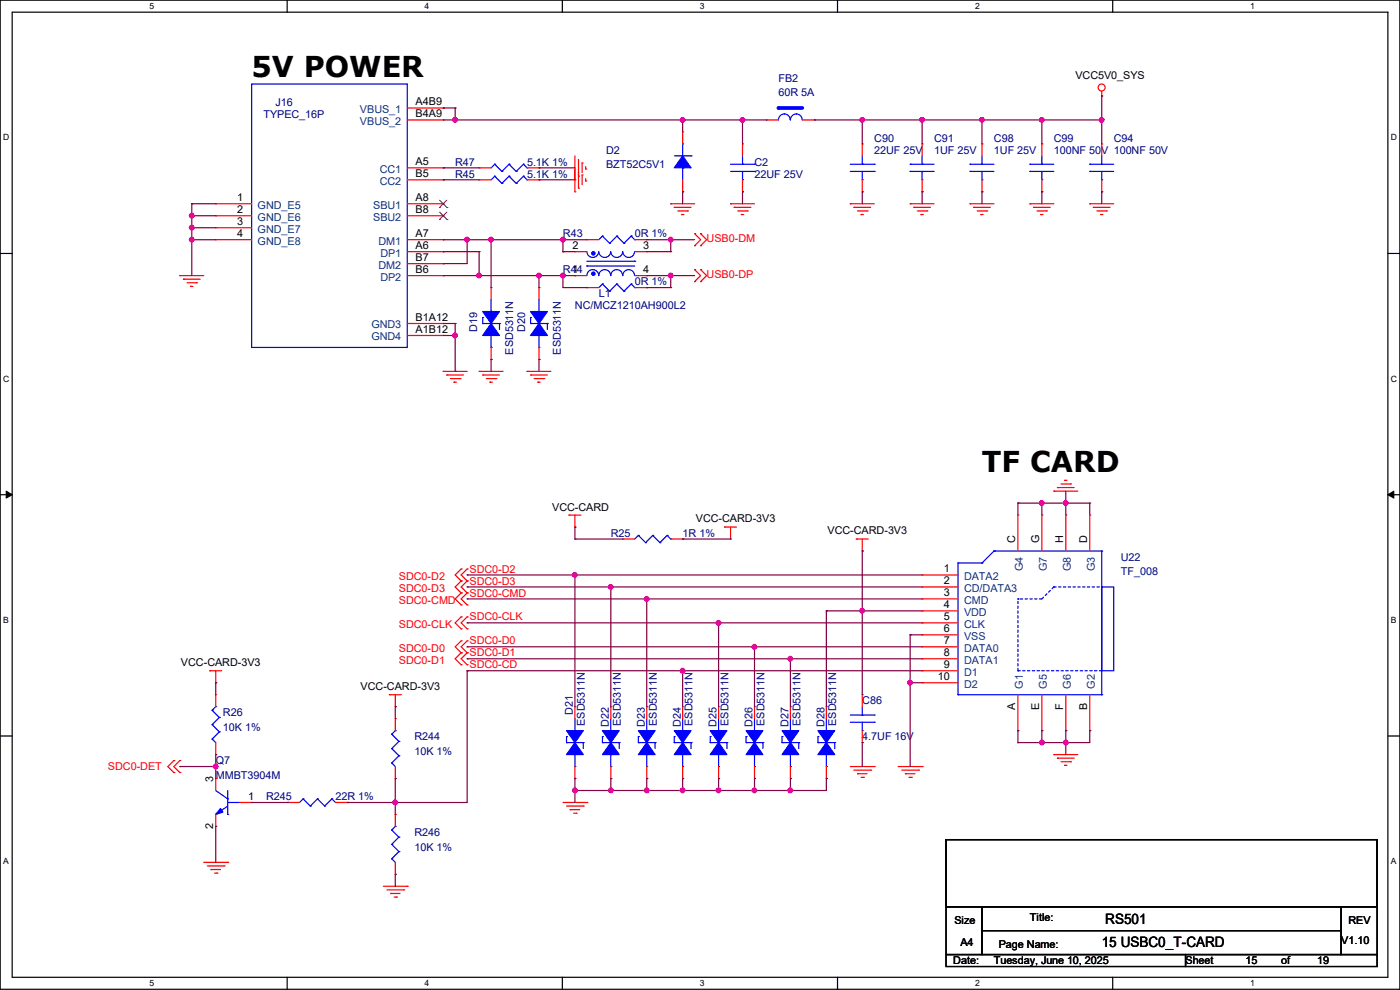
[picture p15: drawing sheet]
<svg xmlns="http://www.w3.org/2000/svg" width="297mm" height="210mm" viewBox="0 0 297 210" stroke-linecap="round" stroke-linejoin="round" font-family="sans-serif">
<defs><g id="words">
<g font-size="6.1">
<text x="53.4" y="16.3">5V POWER</text>
<text x="208.3" y="100.1">TF CARD</text>
</g>
<g font-size="3">
<text x="234.5" y="196.1">RS501</text>
<text x="233.7" y="200.9">15 USBC0_T-CARD</text>
</g>
<g font-size="2.3" fill="#000080">
<text x="165.1" y="17.4">FB2</text>
<text x="58.5" y="22.4">J16</text>
<text x="165.1" y="20.4">60R 5A</text>
<text x="55.9" y="25">TYPEC_16P</text>
<text x="96.6" y="35.1">R47</text>
<text x="111.8" y="35.1">5.1K 1%</text>
<text x="128.6" y="32.6">D2</text>
<text x="128.6" y="35.6">BZT52C5V1</text>
<text x="160.1" y="35.1">C2</text>
<text x="185.5" y="30.1">C90</text>
<text x="185.5" y="32.6">22UF 25V</text>
<text x="198.2" y="30.1">C91</text>
<text x="198.2" y="32.6">1UF 25V</text>
<text x="210.9" y="30.1">C98</text>
<text x="210.9" y="32.6">1UF 25V</text>
<text x="223.6" y="30.1">C99</text>
<text x="223.6" y="32.6">100NF 50V 100NF 50V</text>
<text x="236.3" y="30.1">C94</text>
<text x="96.6" y="37.7">R45</text>
<text x="111.8" y="37.7">5.1K 1%</text>
<text x="160.1" y="37.7">22UF 25V</text>
<text x="119.4" y="50.4">R43</text>
<text x="134.7" y="50.4">0R 1%</text>
<text x="119.4" y="58">R414</text>
<text x="122" y="65.6">NC/MCZ1210AH900L2</text>
<text x="127" y="63.1">L1</text>
<text x="134.7" y="60.5">0R 1%</text>
<text x="101.2" y="70.4" transform="rotate(-90 101.2 70.4)">D19</text>
<text x="111.4" y="70.4" transform="rotate(-90 111.4 70.4)">D20</text>
<text x="108.8" y="75.2" transform="rotate(-90 108.8 75.2)">ESD5311N</text>
<text x="119" y="75.2" transform="rotate(-90 119 75.2)">ESD5311N</text>
<text x="129.6" y="113.9">R25</text>
<text x="144.8" y="113.9">1R 1%</text>
<text x="237.8" y="119">U22</text>
<text x="237.8" y="122">TF_008</text>
<text x="182.9" y="149.4">C86</text>
<text x="47.3" y="152">R26</text>
<text x="47.3" y="155">10K 1%</text>
<text x="121.5" y="151.7" transform="rotate(-90 121.5 151.7)">D21</text>
<text x="124.1" y="154" transform="rotate(-90 124.1 154)">ESD5311N</text>
<text x="129.2" y="154.2" transform="rotate(-90 129.2 154.2)">D22</text>
<text x="131.7" y="154" transform="rotate(-90 131.7 154)">ESD5311N</text>
<text x="136.8" y="154.2" transform="rotate(-90 136.8 154.2)">D23</text>
<text x="139.3" y="154" transform="rotate(-90 139.3 154)">ESD5311N</text>
<text x="144.4" y="154.2" transform="rotate(-90 144.4 154.2)">D24</text>
<text x="146.9" y="154" transform="rotate(-90 146.9 154)">ESD5311N</text>
<text x="152" y="154.2" transform="rotate(-90 152 154.2)">D25</text>
<text x="154.6" y="154" transform="rotate(-90 154.6 154)">ESD5311N</text>
<text x="159.6" y="154.2" transform="rotate(-90 159.6 154.2)">D26</text>
<text x="162.2" y="154" transform="rotate(-90 162.2 154)">ESD5311N</text>
<text x="167.3" y="154.2" transform="rotate(-90 167.3 154.2)">D27</text>
<text x="169.8" y="154" transform="rotate(-90 169.8 154)">ESD5311N</text>
<text x="174.9" y="154.2" transform="rotate(-90 174.9 154.2)">D28</text>
<text x="177.4" y="154" transform="rotate(-90 177.4 154)">ESD5311N</text>
<text x="87.9" y="157.1">R244</text>
<text x="87.9" y="160.1">10K 1%</text>
<text x="182.9" y="157.1">4.7UF 16V</text>
<text x="45.8" y="162.1">Q7</text>
<text x="45.8" y="165.2">MMBT3904M</text>
<text x="56.4" y="169.8">R245</text>
<text x="71.2" y="169.8">22R 1%</text>
<text x="87.9" y="177.4">R246</text>
<text x="87.9" y="180.4">10K 1%</text>
</g>
<g font-size="2.3">
<text x="228.1" y="16.8">VCC5V0_SYS</text>
<text x="88.2" y="22.4">A4B9</text>
<text x="88.2" y="24.9">B4A9</text>
<text x="88.2" y="35.1">A5</text>
<text x="88.2" y="37.6">B5</text>
<text x="50.3" y="42.7">1</text>
<text x="50.3" y="45.2">2</text>
<text x="50.3" y="47.8">3</text>
<text x="88.2" y="42.7">A8</text>
<text x="88.2" y="45.2">B8</text>
<text x="50.3" y="50.3">4</text>
<text x="88.2" y="52.8">A6</text>
<text x="88.2" y="50.3">A7</text>
<text x="121.5" y="52.8">2</text>
<text x="136.4" y="52.8">3</text>
<text x="88.2" y="55.4">B7</text>
<text x="88.2" y="57.9">B6</text>
<text x="136.4" y="57.9">4</text>
<text x="88.2" y="70.6">A1B12</text>
<text x="88.2" y="68.1">B1A12</text>
<text x="117.1" y="108.3">VCC-CARD</text>
<text x="147.6" y="110.8">VCC-CARD-3V3</text>
<text x="175.6" y="113.4">VCC-CARD-3V3</text>
<text x="215.4" y="115.1" transform="rotate(-90 215.4 115.1)">C</text>
<text x="220.5" y="115.1" transform="rotate(-90 220.5 115.1)">G</text>
<text x="225.6" y="115.1" transform="rotate(-90 225.6 115.1)">H</text>
<text x="230.6" y="115.1" transform="rotate(-90 230.6 115.1)">D</text>
<text x="200.2" y="124">2</text>
<text x="200.2" y="121.4">1</text>
<text x="200.2" y="126.5">3</text>
<text x="200.2" y="129">4</text>
<text x="200.2" y="131.6">5</text>
<text x="200.2" y="134.1">6</text>
<text x="200.2" y="136.7">7</text>
<text x="38.4" y="141.3">VCC-CARD-3V3</text>
<text x="200.2" y="139.2">8</text>
<text x="200.2" y="141.7">9</text>
<text x="76.5" y="146.4">VCC-CARD-3V3</text>
<text x="198.9" y="144.3">10</text>
<text x="215.4" y="150.7" transform="rotate(-90 215.4 150.7)">A</text>
<text x="220.5" y="150.7" transform="rotate(-90 220.5 150.7)">E</text>
<text x="225.6" y="150.5" transform="rotate(-90 225.6 150.5)">F</text>
<text x="230.6" y="150.7" transform="rotate(-90 230.6 150.7)">B</text>
<text x="45.2" y="165.9" transform="rotate(-90 45.2 165.9)">3</text>
<text x="52.6" y="169.7">1</text>
<text x="45.2" y="175.8" transform="rotate(-90 45.2 175.8)">2</text>
<text x="202.5" y="195.9">Size</text>
<text x="218.5" y="195.4">Title:</text>
<text x="286" y="195.9">REV</text>
<text x="203.8" y="200.7">A4</text>
<text x="211.9" y="201">Page Name:</text>
<text x="284.5" y="200.2">V1.10</text>
<text x="202.2" y="204.6">Date:</text>
<text x="210.9" y="204.6">Tuesday, June 10, 2025</text>
<text x="251.5" y="204.6">Sheet</text>
<text x="264.2" y="204.6">15</text>
<text x="271.8" y="204.6">of</text>
<text x="279.4" y="204.6">19</text>
</g>
<g font-size="2.3" fill="#004080">
<text x="76.4" y="24">VBUS_1</text>
<text x="76.4" y="26.5">VBUS_2</text>
<text x="80.6" y="36.7">CC1</text>
<text x="80.6" y="39.2">CC2</text>
<text x="54.7" y="44.3">GND_E5</text>
<text x="54.7" y="46.8">GND_E6</text>
<text x="79.2" y="44.3">SBU1</text>
<text x="79.2" y="46.8">SBU2</text>
<text x="54.7" y="49.4">GND_E7</text>
<text x="54.7" y="51.9">GND_E8</text>
<text x="80.3" y="51.9">DM1</text>
<text x="80.3" y="57">DM2</text>
<text x="80.7" y="54.4">DP1</text>
<text x="80.7" y="59.5">DP2</text>
<text x="78.8" y="69.7">GND3</text>
<text x="78.8" y="72.2">GND4</text>
<text x="204.5" y="125.6">CD/DATA3</text>
<text x="204.5" y="123">DATA2</text>
<text x="217" y="121.2" transform="rotate(-90 217 121.2)">G4</text>
<text x="222.1" y="121.2" transform="rotate(-90 222.1 121.2)">G7</text>
<text x="227.2" y="121.2" transform="rotate(-90 227.2 121.2)">G8</text>
<text x="232.2" y="121.2" transform="rotate(-90 232.2 121.2)">G3</text>
<text x="204.5" y="128.1">CMD</text>
<text x="204.5" y="130.6">VDD</text>
<text x="204.5" y="133.2">CLK</text>
<text x="204.5" y="135.7">VSS</text>
<text x="204.5" y="138.3">DATA0</text>
<text x="204.5" y="140.8">DATA1</text>
<text x="204.5" y="143.3">D1</text>
<text x="204.5" y="145.9">D2</text>
<text x="217" y="146.1" transform="rotate(-90 217 146.1)">G1</text>
<text x="222.1" y="146.1" transform="rotate(-90 222.1 146.1)">G5</text>
<text x="227.2" y="146.1" transform="rotate(-90 227.2 146.1)">G6</text>
<text x="232.2" y="146.1" transform="rotate(-90 232.2 146.1)">G2</text>
</g>
<g font-size="2.3" fill="#f00">
<text x="149.9" y="51.4">USB0-DM</text>
<text x="149.9" y="59">USB0-DP</text>
<text x="84.6" y="123">SDC0-D2</text>
<text x="84.6" y="125.6">SDC0-D3</text>
<text x="99.6" y="121.5">SDC0-D2</text>
<text x="99.6" y="124">SDC0-D3</text>
<text x="84.6" y="128.1">SDC0-CMD</text>
<text x="99.6" y="126.5">SDC0-CMD</text>
<text x="99.6" y="131.6">SDC0-CLK</text>
<text x="84.6" y="133.2">SDC0-CLK</text>
<text x="99.6" y="136.7">SDC0-D0</text>
<text x="84.6" y="138.3">SDC0-D0</text>
<text x="84.6" y="140.8">SDC0-D1</text>
<text x="99.6" y="139.2">SDC0-D1</text>
<text x="99.6" y="141.8">SDC0-CD</text>
<text x="22.9" y="163.4">SDC0-DET</text>
</g>
<g font-size="1.8">
<text x="31.7" y="1.9">5</text>
<text x="90.1" y="1.9">4</text>
<text x="148.5" y="1.9">3</text>
<text x="206.8" y="1.9">2</text>
<text x="265.2" y="1.9">1</text>
<text x=".7" y="29.8">D</text>
<text x="295.1" y="29.8">D</text>
<text x=".7" y="80.9">C</text>
<text x="295.1" y="80.9">C</text>
<text x=".7" y="132.1">B</text>
<text x="295.1" y="132.1">B</text>
<text x=".7" y="183.3">A</text>
<text x="295.1" y="183.3">A</text>
<text x="31.7" y="209.2">5</text>
<text x="90.1" y="209.2">4</text>
<text x="148.5" y="209.2">3</text>
<text x="206.8" y="209.2">2</text>
<text x="265.2" y="209.2">1</text>
</g>
</g></defs>
<g fill="none" stroke="#000" stroke-width=".25">
<path d="M0 0h297v209.8h-297zM2.6 2.6h291.8v204.7h-291.8zM60.9 0v2.6M119.3 0v2.6M177.7 0v2.6M236.1 0v2.6M0 53.8h2.6M294.4 53.8h2.6M0 104.9h2.6M294.4 104.9h2.6M0 156.1h2.6M294.4 156.1h2.6"/>
<path d="M200.7 178.1h91.4v14.2h-91.4zM200.7 192.3h7.6v10.2h-7.6zM208.3 192.3h76.2v5.1h-76.2zM208.3 197.4h76.2v5.1h-76.2zM284.5 192.3h7.6v10.2h-7.6zM60.9 207.3v2.5M119.3 207.3v2.5M177.7 207.3v2.5M200.7 202.5h50.8v2.5h-50.8zM236.1 207.3v2.5M251.5 202.5h40.6v2.5h-40.6z"/>
</g>
<path d="M1.3 104.2l1.3 .7-1.3 .8zM294.4 104.9l1.3-.7v1.5z" fill="#000"/>
<path d="M1.3 104.2l1.3 .7-1.3 .8zM294.4 104.9l1.3-.7v1.5z" fill="none" stroke="#000" stroke-width=".21"/>
<g fill="none" stroke="#f00" stroke-width=".25">
<path d="M233.7 19.3v1.1M122 38.1h.1M122 33.1v7.6M122.7 39.9h.1M122.7 37.4h.1M122.7 33.8v6.1M123.5 37.1h.1M123.5 34.6h.1M123.5 34.6v2M123.5 37.1v2.1M124.2 38.4h.1M124.2 35.9h.1"/>
<path d="M124.2 35.3v.6M124.2 37.9v.5M195.6 30.5h.1M195.6 30.5v2.6M195.6 38.1v2.6M233.7 20.4h.1M38.1 58.5h.1M38.1 58.5h5.1M38.9 59.2h.1M38.9 59.2h3.6M39.7 60h2M41.7 60h.1"/>
<path d="M122 40.7h.1M142.3 43.2h.1M142.3 43.2h5.1M143 44h.1M143 44h3.6M143.8 44.7h2M144.6 45.5h.1M144.6 45.5h.5M145.8 44.7h.1M147.4 52.1h.1M147.4 49.6h.1M147.4 59.7h.1"/>
<path d="M147.4 57.2h.1M147.4 49.6l1.2 1.2-1.2 1.3M147.4 57.2l1.2 1.3-1.2 1.2M148.6 52.1h.1M148.6 49.6h.1M148.6 59.7h.1M148.6 57.2h.1M148.6 49.6l1.3 1.2-1.3 1.3M148.6 57.2l1.3 1.3-1.3 1.2M155 43.2h.1M155 43.2h5.1M155.7 44h.1"/>
<path d="M155.7 44h3.6M156.5 44.7h2M157.3 45.5h.1M157.3 45.5h.5M158.5 44.7h.1M180.4 43.2h.1M180.4 43.2h5.1M181.1 44h.1M181.1 44h3.6M181.9 44.7h2M182.7 45.5h.1M182.7 45.5h.5"/>
<path d="M183.9 44.7h.1M193.1 43.2h.1M193.1 43.2h5.1M193.8 44h.1M193.8 44h3.6M194.6 44.7h2M195.4 45.5h.1M195.4 45.5h.5M195.6 40.7h.1M196.6 44.7h.1M205.8 43.2h.1M205.8 43.2h5.1"/>
<path d="M206.5 44h.1M206.5 44h3.6M207.3 44.7h2M208.1 45.5h.1M208.1 45.5h.5M209.3 44.7h.1M218.5 43.2h.1M218.5 43.2h5.1M219.2 44h.1M219.2 44h3.6M220 44.7h2M220.8 45.5h.1"/>
<path d="M220.8 45.5h.5M222 44.7h.1M231.2 43.2h.1M231.2 43.2h5.1M231.9 44h.1M231.9 44h3.6M232.7 44.7h2M233.5 45.5h.1M233.5 45.5h.5M234.7 44.7h.1M40.4 60.7h.1M40.4 60.7h.5"/>
<path d="M94 78.8h.1M94 78.8h5.1M94.8 79.5h.1M94.8 79.5h3.5M101.6 78.8h.1M101.6 78.8h5.1M102.4 79.5h.1M102.4 79.5h3.6M111.8 78.8h.1M111.8 78.8h5.1M112.6 79.5h.1M112.6 79.5h3.5"/>
<path d="M95.5 80.3h2.1M96.3 81.1h.1M96.3 81.1h.5M97.6 80.3h.1M103.2 80.3h2M103.9 81.1h.1M103.9 81.1h.5M105.2 80.3h.1M113.3 80.3h2.1M114.1 81.1h.1M114.1 81.1h.5M115.4 80.3h.1"/>
<path d="M120.7 109.3h.1M120.7 109.3h2.5M122 111.8h.1M122 109.3v2.5M153.7 111.8h.1M153.7 111.8h2.6M155 114.3h.1M155 111.8v2.5M181.7 114.3h.1M181.7 114.3h2.5M182.9 116.9h.1M182.9 114.3v2.6"/>
<path d="M223.6 104.2h.1M223.6 104.2h5M224.3 103.4h.1M224.3 103.4h3.6M225.1 102.7h2M225.8 101.9h.1M225.8 101.9h.6M227.1 102.7h.1M97.8 120.7h.1M97.8 123.2h.1M97.8 125.8h.1M97.8 128.3h.1"/>
<path d="M97.8 130.9h.1M97.8 133.4h.1M97.8 135.9h.1M97.8 138.5h.1M97.8 120.7l-1.2 1.3 1.2 1.2M97.8 123.2l-1.2 1.3 1.2 1.3M97.8 125.8l-1.2 1.2 1.2 1.3M97.8 130.9l-1.2 1.2 1.2 1.3M97.8 135.9l-1.2 1.3 1.2 1.3M97.8 138.5l-1.2 1.2 1.2 1.3M99.1 120.7h.1M99.1 123.2h.1"/>
<path d="M99.1 125.8h.1M99.1 128.3h.1M99.1 130.9h.1M99.1 133.4h.1M99.1 135.9h.1M99.1 138.5h.1M99.1 120.7l-1.3 1.3 1.3 1.2M99.1 123.2l-1.3 1.3 1.3 1.3M99.1 125.8l-1.3 1.2 1.3 1.3M99.1 130.9l-1.3 1.2 1.3 1.3M99.1 135.9l-1.3 1.3 1.3 1.3M99.1 138.5l-1.3 1.2 1.3 1.3"/>
<path d="M44.5 142.3h.1M44.5 142.3h2.5M45.8 144.8h.1M45.8 142.3v2.5M82.6 147.4h.1M82.6 147.4h2.5M83.9 149.9h.1M83.9 147.4v2.5M97.8 141h.1M99.1 141h.1M36.9 163.9h.1M36.9 161.3h.1"/>
<path d="M36.9 161.3l-1.3 1.3 1.3 1.3M38.1 163.9h.1M38.1 161.3h.1M38.1 161.3l-1.2 1.3 1.2 1.3M61 170.2h.1M61 170.2h2.5M71.2 170.2h2.5M73.7 170.2h.1M119.4 170.2h5.1M120.2 171h3.5M120.9 171.7h.1M120.9 171.7h2.1"/>
<path d="M121.7 172.5h.5M122.2 172.5h.1M123.7 171h.1M124.5 170.2h.1M180.4 162.6h5.1M181.1 163.4h3.6M181.9 164.1h.1M181.9 164.1h2M182.7 164.9h.5M183.2 164.9h.1M184.7 163.4h.1M185.5 162.6h.1"/>
<path d="M190.5 162.6h5.1M191.3 163.4h3.6M192.1 164.1h.1M192.1 164.1h2M192.8 164.9h.5M193.3 164.9h.1M194.9 163.4h.1M195.6 162.6h.1M223.6 160.1h.1M223.6 160.1h5M224.3 160.8h.1M224.3 160.8h3.6"/>
<path d="M225.1 161.6h2M225.8 162.3h.1M225.8 162.3h.6M227.1 161.6h.1M43.2 182.9h5.1M44 183.7h3.5M44.7 184.4h.1M44.7 184.4h2.1M45.5 185.2h.5M46 185.2h.1M47.5 183.7h.1M48.3 182.9h.1"/>
<path d="M81.3 188h5.1M82.1 188.8h3.5M82.8 189.5h.1M82.8 189.5h2.1M83.6 190.3h.5M84.1 190.3h.1M85.6 188.8h.1M86.4 188h.1"/>
<circle cx="233.7" cy="18.6" r=".74"/>
</g>
<g fill="none" stroke="#00f" stroke-width=".25">
<path d="M193.1 36.4h.1M193.1 34.8h.1M193.1 36.4h5.1M193.1 34.8h5.1M195.6 38.1h.1M195.6 34.8h.1M195.6 33.1v1.7M195.6 36.4v1.7M143 157.5h.1M143 156.3h.1M143 157.5h3.6M143 156.3v1.2"/>
<path d="M144.8 155h.1M144.8 152.4v2.6M146.6 157.5h.1M146.6 157.5v1.3M64.3 169.5h.1M64.3 169.5l-.8 .7M64.3 169.5l1.5 1.5M65.8 171h.1M67.4 169.5h.1M67.4 169.5l-1.6 1.5M67.4 169.5l1.5 1.5M68.9 171h.1"/>
<path d="M70.4 169.5h.1M70.4 169.5l-1.5 1.5M70.4 169.5l.8 .7M71.2 170.2h.1M144.8 162.6h.1M144.8 160.1v2.5"/>
</g>
<path d="M143 155h3.6l-1.8 2.5z" fill-rule="evenodd" fill="#00f"/>
<path d="M143 155h3.6l-1.8 2.5z" fill="none" stroke="#00f" stroke-width=".25"/>
<path d="M144.8 157.5l1.8 2.6h-3.6z" fill-rule="evenodd" fill="#00f"/>
<path d="M144.8 157.5l1.8 2.6h-3.6zM173.5 157.5h.1M173.5 156.3h.1M173.5 157.5h3.6M173.5 156.3v1.2M175.3 155h.1M175.3 152.4v2.6M177.1 157.5h.1M177.1 157.5v1.3M175.3 162.6h.1M175.3 160.1v2.5" fill="none" stroke="#00f" stroke-width=".25"/>
<path d="M144.8 149.9h.1M144.8 149.9v2.5M144.8 165.1h.1M144.8 162.6v2.5" fill="none" stroke="#f00" stroke-width=".25"/>
<path d="M173.5 155h3.6l-1.8 2.5z" fill-rule="evenodd" fill="#00f"/>
<path d="M173.5 155h3.6l-1.8 2.5z" fill="none" stroke="#00f" stroke-width=".25"/>
<path d="M175.3 157.5l1.8 2.6h-3.6z" fill-rule="evenodd" fill="#00f"/>
<path d="M135.4 157.5h.1M135.4 156.3h.1M135.4 157.5h3.6M135.4 156.3v1.2M137.2 155h.1M137.2 152.4v2.6M139 157.5h.1M139 157.5v1.3M175.3 157.5l1.8 2.6h-3.6zM137.2 162.6h.1M137.2 160.1v2.5" fill="none" stroke="#00f" stroke-width=".25"/>
<path d="M175.3 149.9h.1M175.3 149.9v2.5M175.3 165.1h.1M175.3 162.6v2.5" fill="none" stroke="#f00" stroke-width=".25"/>
<path d="M135.4 155h3.6l-1.8 2.5z" fill-rule="evenodd" fill="#00f"/>
<path d="M135.4 155h3.6l-1.8 2.5z" fill="none" stroke="#00f" stroke-width=".25"/>
<path d="M137.2 157.5l1.8 2.6h-3.6z" fill-rule="evenodd" fill="#00f"/>
<g fill="none" stroke="#00f" stroke-width=".25">
<path d="M53.4 17.8h33v55.9h-33zM205.8 36.4h.1M205.8 34.8h.1M205.8 36.4h5.1M205.8 34.8h5.1M208.3 38.1h.1M208.3 34.8h.1M208.3 33.1v1.7M208.3 36.4v1.7M83.1 158.8h.1M83.1 155.7h.1M83.1 158.8l1.5 1.5"/>
<path d="M83.1 155.7l1.5 1.6M83.9 155h.1M83.9 155l-.8 .7M84.6 157.3h.1M84.6 157.3l-1.5 1.5M137.2 157.5l1.8 2.6h-3.6zM165.9 157.5h.1M165.9 156.3h.1M165.9 157.5h3.6M165.9 156.3v1.2M167.7 155h.1M167.7 152.4v2.6"/>
<path d="M169.5 157.5h.1M169.5 157.5v1.3M83.1 161.8h.1M83.1 179.1h.1M83.1 176.1h.1M83.1 161.8l.8 .8M83.1 179.1l1.5 1.5M83.1 176.1l1.5 1.5M83.9 175.3h.1M83.9 175.3l-.8 .8M84.6 160.3h.1M84.6 177.6h.1"/>
<path d="M84.6 160.3l-1.5 1.5M84.6 177.6l-1.5 1.5M167.7 162.6h.1M167.7 160.1v2.5M83.1 182.2h.1M83.1 182.2l.8 .7M84.6 180.6h.1M84.6 180.6l-1.5 1.6"/>
</g>
<g fill="none" stroke="#f00" stroke-width=".25">
<path d="M86.4 22.9h7.6M86.4 35.6h7.6M86.4 25.4h7.6M86.4 38.1h7.6M94 22.9h.1M94 35.6h.1M94 25.4h.1M94 38.1h.1M208.3 30.5h.1M208.3 30.5v2.6M208.3 38.1v2.6M45.8 43.2h.1"/>
<path d="M45.8 45.8h.1M45.8 48.3h.1M45.8 50.8h.1M45.8 50.8h7.6M45.8 43.2h7.6M45.8 45.8h7.6M45.8 48.3h7.6M86.4 53.4h7.6M86.4 50.8h7.6M86.4 43.2h7.6M86.4 45.8h7.6M86.4 55.9h7.6"/>
<path d="M86.4 58.5h7.6M94 53.4h.1M94 50.8h.1M94 43.2h.1M94 45.8h.1M94 55.9h.1M94 58.5h.1M208.3 40.7h.1M86.4 71.2h7.6M86.4 68.6h7.6M94 71.2h.1M94 68.6h.1"/>
<path d="M83.9 152.4h.1M83.9 152.4v2.6M137.2 149.9h.1M137.2 149.9v2.5M83.9 165.1h.1M83.9 172.8h.1M83.9 162.6v2.5M83.9 172.8v2.5M137.2 165.1h.1M137.2 162.6v2.5M83.9 185.5h.1M83.9 182.9v2.6"/>
</g>
<path d="M93.2 44h.1M93.2 46.6h.1M93.3 42.5l1.5 1.5M93.3 45l1.5 1.6M94.8 42.5l-1.6 1.5M94.8 45l-1.6 1.6M94.8 44h.1M94.8 46.6h.1" fill="none" stroke="#804000" stroke-width=".21"/>
<path d="M165.9 155h3.6l-1.8 2.5z" fill-rule="evenodd" fill="#00f"/>
<path d="M165.9 155h3.6l-1.8 2.5z" fill="none" stroke="#00f" stroke-width=".25"/>
<path d="M167.7 157.5l1.8 2.6h-3.6z" fill-rule="evenodd" fill="#00f"/>
<path d="M127.8 157.5h.1M127.8 156.3h.1M127.8 157.5h3.6M127.8 156.3v1.2M129.6 155h.1M129.6 152.4v2.6M131.4 157.5h.1M131.4 157.5v1.3M167.7 157.5l1.8 2.6h-3.6zM129.6 162.6h.1M129.6 160.1v2.5" fill="none" stroke="#00f" stroke-width=".25"/>
<path d="M167.7 149.9h.1M167.7 149.9v2.5M167.7 165.1h.1M167.7 162.6v2.5" fill="none" stroke="#f00" stroke-width=".25"/>
<path d="M127.8 155h3.6l-1.8 2.5z" fill-rule="evenodd" fill="#00f"/>
<path d="M127.8 155h3.6l-1.8 2.5z" fill="none" stroke="#00f" stroke-width=".25"/>
<path d="M129.6 157.5l1.8 2.6h-3.6z" fill-rule="evenodd" fill="#00f"/>
<g fill="none" stroke="#00f" stroke-width=".25">
<path d="M104.9 34.8h.1M104.9 34.8l-.7 .8M104.9 34.8l1.6 1.6M106.5 36.4h.1M108 34.8h.1M108 34.8l-1.5 1.6M108 34.8l1.5 1.6M109.5 36.4h.1M111 34.8h.1M111 34.8l-1.5 1.6M111 34.8l.8 .8M111.8 35.6h.1"/>
<path d="M127.8 50.1h.1M127.8 50.1l-.8 .7M127.8 50.1l1.5 1.5M129.3 51.6h.1M130.9 50.1h.1M130.9 50.1l-1.6 1.5M130.9 50.1l1.5 1.5M132.4 51.6h.1M133.9 50.1h.1M133.9 50.1l-1.5 1.5M133.9 50.1l.8 .7M134.7 50.8h.1"/>
<path d="M203.2 119.4h.1M203.2 119.4v28M203.2 119.4h5.1M208.3 119.4h.1M210.9 116.9h.1M210.9 116.9h22.8M210.9 116.9l-2.6 2.5M233.7 116.9h.1M233.7 116.9v30.5M233.7 124.5h2.6v17.8h-2.6zM129.6 157.5l1.8 2.6h-3.6zM158.3 157.5h.1"/>
<path d="M158.3 156.3h.1M158.3 157.5h3.5M158.3 156.3v1.2M160.1 155h.1M160.1 152.4v2.6M161.8 157.5h.1M161.8 157.5v1.3M203.2 147.4h.1M203.2 147.4h30.5M233.7 147.4h.1M160.1 162.6h.1M160.1 160.1v2.5"/>
</g>
<g fill="none" stroke="#f00" stroke-width=".25">
<path d="M101.6 35.6h.1M101.6 35.6h2.6M111.8 35.6h2.5M114.3 35.6h.1M124.5 50.8h.1M124.5 50.8h2.5M134.7 50.8h2.5M137.2 50.8h.1M215.9 109.3h.1M215.9 109.3v7.6M221 109.3h.1M221 109.3v7.6"/>
<path d="M226.1 109.3h.1M226.1 109.3v7.6M231.2 109.3h.1M231.2 109.3v7.6M195.6 124.5h.1M195.6 127h.1M195.6 129.6h.1M195.6 132.1h.1M195.6 134.7h.1M195.6 137.2h.1M195.6 139.7h.1M195.6 122h.1"/>
<path d="M195.6 124.5h7.6M195.6 127h7.6M195.6 129.6h7.6M195.6 132.1h7.6M195.6 134.7h7.6M195.6 137.2h7.6M195.6 139.7h7.6M195.6 122h7.6M129.6 149.9h.1M129.6 149.9v2.5M195.6 142.3h.1M195.6 144.8h.1"/>
<path d="M195.6 142.3h7.6M195.6 144.8h7.6M215.9 155h.1M215.9 147.4v7.6M221 155h.1M221 147.4v7.6M226.1 155h.1M226.1 147.4v7.6M231.2 155h.1M231.2 147.4v7.6M129.6 165.1h.1M129.6 162.6v2.5"/>
</g>
<path d="M215.9 127h.1M221 127l2.6-2.5M221 127h-5.1M223.6 124.5h.1M223.6 124.5h10.1M233.7 124.5h.1M215.9 142.3h.1M215.9 142.3v-15.3M233.7 142.3h-17.8" fill="none" stroke="#00f" stroke-width=".25" stroke-dasharray=".5 .5"/>
<path d="M158.3 155h3.5l-1.7 2.5z" fill-rule="evenodd" fill="#00f"/>
<path d="M158.3 155h3.5l-1.7 2.5z" fill="none" stroke="#00f" stroke-width=".25"/>
<path d="M160.1 157.5l1.7 2.6h-3.5z" fill-rule="evenodd" fill="#00f"/>
<path d="M120.2 157.5h.1M120.2 156.3h.1M120.2 157.5h3.5M120.2 156.3v1.2M122 155h.1M122 152.4v2.6M123.7 157.5h.1M123.7 157.5v1.3M160.1 157.5l1.7 2.6h-3.5zM122 162.6h.1M122 160.1v2.5" fill="none" stroke="#00f" stroke-width=".25"/>
<path d="M160.1 149.9h.1M160.1 149.9v2.5M160.1 165.1h.1M160.1 162.6v2.5" fill="none" stroke="#f00" stroke-width=".25"/>
<path d="M120.2 155h3.5l-1.7 2.5z" fill-rule="evenodd" fill="#00f"/>
<path d="M120.2 155h3.5l-1.7 2.5z" fill="none" stroke="#00f" stroke-width=".25"/>
<path d="M122 157.5l1.7 2.6h-3.5z" fill-rule="evenodd" fill="#00f"/>
<path d="M122 157.5l1.7 2.6h-3.5zM150.7 157.5h.1M150.7 156.3h.1M150.7 157.5h3.5M150.7 156.3v1.2M152.4 155h.1M152.4 152.4v2.6M154.2 157.5h.1M154.2 157.5v1.3M152.4 162.6h.1M152.4 160.1v2.5" fill="none" stroke="#00f" stroke-width=".25"/>
<path d="M122 149.9h.1M122 149.9v2.5M122 165.1h.1M122 162.6v2.5" fill="none" stroke="#f00" stroke-width=".25"/>
<path d="M150.7 155h3.5l-1.8 2.5z" fill-rule="evenodd" fill="#00f"/>
<path d="M150.7 155h3.5l-1.8 2.5z" fill="none" stroke="#00f" stroke-width=".25"/>
<path d="M152.4 157.5l1.8 2.6h-3.5z" fill-rule="evenodd" fill="#00f"/>
<g fill="none" stroke="#00f" stroke-width=".25">
<path d="M180.4 36.4h5.1M180.4 34.8h5.1M182.9 38.1h.1M182.9 34.8h.1M182.9 33.1v1.7M182.9 36.4v1.7M185.5 36.4h.1M185.5 34.8h.1M152.4 157.5l1.8 2.6h-3.5zM45.8 172.8h.1M45.8 167.7l2.5 1.8M48.3 169.5h.1"/>
<path d="M48.3 172.8h.1M48.3 171l-2.5 1.8M48.3 167.7v5.1M48.3 170.2h2.5M50.8 170.2h.1"/>
</g>
<path d="M182.9 30.5h.1M182.9 30.5v2.6M182.9 38.1v2.6M182.9 40.7h.1M152.4 149.9h.1M152.4 149.9v2.5M152.4 165.1h.1M152.4 162.6v2.5" fill="none" stroke="#f00" stroke-width=".25"/>
<path d="M46.8 171.5l.5 .8-1.5 .5z" fill="#00f"/>
<g fill="none" stroke="#00f" stroke-width=".25">
<path d="M218.5 36.4h.1M218.5 34.8h.1M218.5 36.4h5.1M218.5 34.8h5.1M221 38.1h.1M221 34.8h.1M221 33.1v1.7M221 36.4v1.7M112.6 68.6h.1M112.6 67.4h.1M112.6 68.6h3.5M112.6 67.4v1.2"/>
<path d="M114.3 66.1h.1M114.3 73.7h.1M114.3 63.5v2.6M114.3 71.2v2.5M116.1 68.6h.1M116.1 68.6v1.3M127.8 60.2h.1M127.8 60.2l-.8 .8M127.8 60.2l1.5 1.6M129.3 61.8h.1M130.9 60.2h.1M130.9 60.2l-1.6 1.6"/>
<path d="M130.9 60.2l1.5 1.6M132.4 61.8h.1M133.9 60.2h.1M133.9 60.2l-1.5 1.6M133.9 60.2l.8 .8M134.7 61h.1M46.8 171.5l.5 .8-1.5 .5z"/>
</g>
<g fill="none" stroke="#f00" stroke-width=".25">
<path d="M221 30.5h.1M221 30.5v2.6M221 38.1v2.6M221 40.7h.1M124.5 61h.1M124.5 61h2.5M134.7 61h2.5M137.2 61h.1M45.8 175.3h.1M45.8 165.1h.1M45.8 165.1v2.6M45.8 172.8v2.5"/>
<path d="M50.8 170.2h2.6M53.4 170.2h.1"/>
</g>
<path d="M112.6 66.1h3.5l-1.8 2.5z" fill-rule="evenodd" fill="#00f"/>
<path d="M112.6 66.1h3.5l-1.8 2.5z" fill="none" stroke="#00f" stroke-width=".25"/>
<path d="M114.3 68.6l1.8 2.6h-3.5z" fill-rule="evenodd" fill="#00f"/>
<path d="M143 33.1h3.6M144.8 35.6h.1M144.8 30.5h.1M144.8 30.5v2.6M144.8 35.6v2.5M146.6 33.1h.1M114.3 68.6l1.8 2.6h-3.5z" fill="none" stroke="#00f" stroke-width=".25"/>
<path d="M114.3 61h.1M114.3 76.2h.1M114.3 61v2.5M114.3 73.7v2.5" fill="none" stroke="#f00" stroke-width=".25"/>
<path d="M144.8 33.1l1.8 2.5h-3.6z" fill-rule="evenodd" fill="#00f"/>
<path d="M144.8 33.1l1.8 2.5h-3.6zM102.4 68.6h.1M102.4 67.4h.1M102.4 68.6h3.6M102.4 67.4v1.2M104.2 66.1h.1M104.2 73.7h.1M104.2 63.5v2.6M104.2 71.2v2.5M106 68.6h.1M106 68.6v1.3" fill="none" stroke="#00f" stroke-width=".25"/>
<path d="M144.8 28h.1M144.8 28v2.5M144.8 38.1v2.6M144.8 40.7h.1" fill="none" stroke="#f00" stroke-width=".25"/>
<path d="M102.4 66.1h3.6l-1.8 2.5z" fill-rule="evenodd" fill="#00f"/>
<path d="M102.4 66.1h3.6l-1.8 2.5z" fill="none" stroke="#00f" stroke-width=".25"/>
<path d="M104.2 68.6l1.8 2.6h-3.6z" fill-rule="evenodd" fill="#00f"/>
<g fill="none" stroke="#00f" stroke-width=".25">
<path d="M165.1 25.4a1.25 1.25 0 0 1 1.3-1.2 1.25 1.25 0 0 1 1.2 1.2M167.7 25.4a1.25 1.25 0 0 1 1.2-1.2 1.25 1.25 0 0 1 1.3 1.2M231.2 36.4h.1M231.2 34.8h.1M231.2 36.4h5.1M231.2 34.8h5.1M233.7 38.1h.1M233.7 34.8h.1M233.7 33.1v1.7M233.7 36.4v1.7M104.2 68.6l1.8 2.6h-3.6zM180.4 153.2h5.1"/>
<path d="M180.4 151.7h5.1M182.9 155h.1M182.9 151.7h.1M182.9 149.9v1.8M182.9 153.2v1.8M185.5 153.2h.1M185.5 151.7h.1"/>
</g>
<path d="M233.7 30.5h.1M233.7 30.5v2.6M233.7 38.1v2.6M233.7 40.7h.1M104.2 61h.1M104.2 76.2h.1M104.2 61v2.5M104.2 73.7v2.5M182.9 147.4h.1M182.9 157.5h.1M182.9 147.4v2.5M182.9 155v2.5" fill="none" stroke="#f00" stroke-width=".25"/>
<path d="M165.1 22.9h5.1" fill="none" stroke="#00f" stroke-width=".76"/>
<circle cx="165.1" cy="22.9" r=".38" fill="#00f"/>
<path d="M101.6 38.1h.1M101.6 38.1h2.6M111.8 38.1h2.5M114.3 38.1h.1M157.5 30.5h.1M157.5 30.5v2.6M157.5 38.1v2.6M162.6 25.4h.1M162.6 25.4h2.5M170.2 25.4h2.6M172.8 25.4h.1M157.5 40.7h.1" fill="none" stroke="#f00" stroke-width=".25"/>
<g fill="none" stroke="#00f" stroke-width=".25">
<path d="M104.9 37.4h.1M104.9 37.4l-.7 .7M104.9 37.4l1.6 1.5M106.5 38.9h.1M108 37.4h.1M108 37.4l-1.5 1.5M108 37.4l1.5 1.5M109.5 38.9h.1M111 37.4h.1M111 37.4l-1.5 1.5M111 37.4l.8 .7M111.8 38.1h.1"/>
<path d="M155 36.4h5.1M155 34.8h5.1M157.5 38.1h.1M157.5 34.8h.1M157.5 33.1v1.7M157.5 36.4v1.7M160.1 36.4h.1M160.1 34.8h.1M124.5 53.4a1.25 1.25 0 0 0 1.3 1.2 1.25 1.25 0 0 0 1.2-1.2 1.27 1.27 0 0 0 1.3 1.2 1.27 1.27 0 0 0 1.2-1.2 1.27 1.27 0 0 0 1.3 1.2 1.27 1.27 0 0 0 1.3-1.2M124.5 58.5a1.25 1.25 0 0 1 1.3-1.3 1.25 1.25 0 0 1 1.2 1.3 1.29 1.29 0 0 1 1.3-1.3 1.29 1.29 0 0 1 1.3 1.3 1.25 1.25 0 0 1 1.2-1.3 1.25 1.25 0 0 1 1.3 1.3M124.5 56.4h.1M124.5 55.4h10.2"/>
<path d="M124.5 56.4h10.2M132.1 53.4a1.25 1.25 0 0 0 1.3 1.2 1.25 1.25 0 0 0 1.2-1.2M132.1 58.5a1.25 1.25 0 0 1 1.3-1.3 1.25 1.25 0 0 1 1.2 1.3M134.7 55.4h.1"/>
</g>
<circle cx="125.9" cy="58.1" r=".36" fill="#00f"/>
<circle cx="125.9" cy="58.1" r=".36" fill="none" stroke="#00f" stroke-width=".25"/>
<circle cx="125.9" cy="53.7" r=".36" fill="#00f"/>
<g fill="none" stroke="#00f" stroke-width=".25">
<path d="M135.4 113.6h.1M135.4 113.6l-.7 .7M135.4 113.6l1.5 1.5M136.9 115.1h.1M138.5 113.6h.1M138.5 113.6l-1.6 1.5M138.5 113.6l1.5 1.5M140 115.1h.1M141.5 113.6h.1M141.5 113.6l-1.5 1.5M141.5 113.6l.8 .7M142.3 114.3h.1"/>
<path d="M45 156.8h.1M45 153.7h.1M45 150.7h.1M45 156.8l.8 .7M45 153.7l1.5 1.5M45 150.7l1.5 1.5M45.8 149.9h.1M45.8 149.9l-.8 .8M46.5 155.2h.1M46.5 152.2h.1M46.5 155.2l-1.5 1.6M46.5 152.2l-1.5 1.5"/>
<circle cx="125.9" cy="53.7" r=".36"/>
</g>
<g fill="none" stroke="#f00" stroke-width=".25">
<path d="M122 58.5h.1M122 53.4h.1M122 58.5h2.5M122 53.4h2.5M134.7 58.5h2.5M134.7 53.4h2.5M137.2 58.5h.1M137.2 53.4h.1M132.1 114.3h.1M132.1 114.3h2.6M142.3 114.3h2.5M144.8 114.3h.1"/>
<path d="M45.8 147.4h.1M45.8 147.4v2.5M45.8 157.5v2.6M45.8 160.1h.1"/>
</g>
<path d="M94 22.9h.1M94 22.9h2.6M96.6 22.9h.1M96.6 22.9v2.5M157.5 25.4h.1M157.5 25.4h5.1M157.5 25.4v5.1M172.8 25.4h.1M172.8 25.4h22.8M182.9 25.4h.1M233.7 20.4h.1M233.7 20.4v5" fill="none" stroke="#800040" stroke-width=".25"/>
<circle cx="195.6" cy="25.4" r=".49" fill="#f0f"/>
<circle cx="195.6" cy="25.4" r=".49" fill="none" stroke="#f0f" stroke-width=".25"/>
<circle cx="182.9" cy="25.4" r=".49" fill="#f0f"/>
<circle cx="182.9" cy="25.4" r=".49" fill="none" stroke="#f0f" stroke-width=".25"/>
<g fill="none" stroke="#800040" stroke-width=".25">
<path d="M94 35.6h.1M94 38.1h.1M94 35.6h7.6M94 38.1h7.6M114.3 38.1h.1M114.3 35.6h.1M114.3 35.6h7.7M114.3 38.1h7.7M182.9 25.4h.1M182.9 25.4v5.1M195.6 25.4h.1M195.6 25.4v5.1"/>
<path d="M195.6 25.4h12.7M233.7 25.4h.1M233.7 25.4v5.1M40.7 43.2h.1M40.7 43.2v2.6"/>
</g>
<circle cx="40.7" cy="45.7" r=".49" fill="#f0f"/>
<circle cx="40.7" cy="45.7" r=".49" fill="none" stroke="#f0f" stroke-width=".25"/>
<path d="M40.7 43.2h.1M40.7 45.8h.1M40.7 48.3h.1M40.7 43.2h5.1M40.7 45.8v5M40.7 45.8h5.1M40.7 48.3h5.1" fill="none" stroke="#800040" stroke-width=".25"/>
<circle cx="40.7" cy="48.3" r=".49" fill="#f0f"/>
<circle cx="40.7" cy="48.3" r=".49" fill="none" stroke="#f0f" stroke-width=".25"/>
<path d="M40.7 50.8h.1M40.7 50.8v7.7" fill="none" stroke="#800040" stroke-width=".25"/>
<circle cx="40.7" cy="50.8" r=".49" fill="#f0f"/>
<circle cx="40.7" cy="50.8" r=".49" fill="none" stroke="#f0f" stroke-width=".25"/>
<path d="M208.3 25.4h.1M208.3 25.4v5.1M40.7 50.8h.1M40.7 50.8h5.1" fill="none" stroke="#800040" stroke-width=".25"/>
<circle cx="208.3" cy="25.4" r=".49" fill="#f0f"/>
<circle cx="208.3" cy="25.4" r=".49" fill="none" stroke="#f0f" stroke-width=".25"/>
<path d="M208.3 25.4h.1M208.3 25.4h25.4M221 25.4h.1M221 25.4v5.1" fill="none" stroke="#800040" stroke-width=".25"/>
<circle cx="233.7" cy="25.4" r=".49" fill="#f0f"/>
<circle cx="233.7" cy="25.4" r=".49" fill="none" stroke="#f0f" stroke-width=".25"/>
<circle cx="221" cy="25.4" r=".49" fill="#f0f"/>
<circle cx="221" cy="25.4" r=".49" fill="none" stroke="#f0f" stroke-width=".25"/>
<path d="M94 50.8h.1M94 50.8h5.1M104.2 50.8h.1M104.2 50.8v10.2M104.2 76.2h.1M104.2 76.2v2.6M114.3 76.2h.1M114.3 76.2v2.6" fill="none" stroke="#800040" stroke-width=".25"/>
<circle cx="104.2" cy="50.8" r=".49" fill="#f0f"/>
<circle cx="104.2" cy="50.8" r=".49" fill="none" stroke="#f0f" stroke-width=".25"/>
<path d="M104.2 50.8h.1M104.2 50.8h15.2" fill="none" stroke="#800040" stroke-width=".25"/>
<circle cx="119.4" cy="50.8" r=".49" fill="#f0f"/>
<circle cx="119.4" cy="50.8" r=".49" fill="none" stroke="#f0f" stroke-width=".25"/>
<path d="M119.4 50.8h.1M119.4 53.4h.1M119.4 50.8h5.1M119.4 53.4h2.6M142.3 58.5h.1M142.3 58.5h5.1M137.2 61h.1M137.2 61h5.1" fill="none" stroke="#800040" stroke-width=".25"/>
<circle cx="142.3" cy="58.4" r=".49" fill="#f0f"/>
<circle cx="142.3" cy="58.4" r=".49" fill="none" stroke="#f0f" stroke-width=".25"/>
<path d="M99.1 50.8h.1M99.1 50.8v5.1M137.2 50.8h5.1M142.3 50.8h.1" fill="none" stroke="#800040" stroke-width=".25"/>
<circle cx="99.1" cy="50.8" r=".49" fill="#f0f"/>
<circle cx="99.1" cy="50.8" r=".49" fill="none" stroke="#f0f" stroke-width=".25"/>
<path d="M94 55.9h.1M94 58.5h.1M94 53.4h.1M94 55.9h5.1M94 53.4h7.6M99.1 50.8h.1M99.1 50.8h5.1M101.6 53.4h.1M101.6 53.4v5.1h-7.6" fill="none" stroke="#800040" stroke-width=".25"/>
<circle cx="101.6" cy="58.4" r=".49" fill="#f0f"/>
<circle cx="101.6" cy="58.4" r=".49" fill="none" stroke="#f0f" stroke-width=".25"/>
<path d="M101.6 58.5h12.7M114.3 58.5h.1" fill="none" stroke="#800040" stroke-width=".25"/>
<circle cx="114.3" cy="58.4" r=".49" fill="#f0f"/>
<circle cx="114.3" cy="58.4" r=".49" fill="none" stroke="#f0f" stroke-width=".25"/>
<path d="M215.9 106.7h.1M215.9 106.7h5.1M215.9 106.7v2.6M221 106.7h.1M221 106.7v2.6M226.1 106.7h.1M226.1 104.2v2.5" fill="none" stroke="#800040" stroke-width=".25"/>
<circle cx="221" cy="106.7" r=".49" fill="#f0f"/>
<circle cx="221" cy="106.7" r=".49" fill="none" stroke="#f0f" stroke-width=".25"/>
<path d="M221 106.7h.1M221 106.7h10.2M226.1 106.7h.1M226.1 106.7v2.6" fill="none" stroke="#800040" stroke-width=".25"/>
<circle cx="226.1" cy="106.7" r=".49" fill="#f0f"/>
<circle cx="226.1" cy="106.7" r=".49" fill="none" stroke="#f0f" stroke-width=".25"/>
<g fill="none" stroke="#800040" stroke-width=".25">
<path d="M122 111.8h.1M122 114.3h.1M122 111.8v2.5M122 114.3h10.1M144.8 114.3h.1M144.8 114.3h10.2M182.9 116.9h.1M182.9 116.9v12.7M231.2 106.7h.1M231.2 106.7v2.6M99.1 122h.1M99.1 122h96.5"/>
<path d="M122 122h.1"/>
</g>
<circle cx="121.9" cy="121.9" r=".49" fill="#f0f"/>
<circle cx="121.9" cy="121.9" r=".49" fill="none" stroke="#f0f" stroke-width=".25"/>
<path d="M99.1 124.5h.1M99.1 124.5h96.5M122 122h.1M122 122v27.9M129.6 124.5h.1M129.6 124.5v25.4" fill="none" stroke="#800040" stroke-width=".25"/>
<circle cx="129.6" cy="124.5" r=".49" fill="#f0f"/>
<circle cx="129.6" cy="124.5" r=".49" fill="none" stroke="#f0f" stroke-width=".25"/>
<path d="M99.1 127h.1M99.1 127h96.5M137.2 127h.1" fill="none" stroke="#800040" stroke-width=".25"/>
<circle cx="137.2" cy="127" r=".49" fill="#f0f"/>
<circle cx="137.2" cy="127" r=".49" fill="none" stroke="#f0f" stroke-width=".25"/>
<path d="M99.1 132.1h.1M99.1 132.1h53.3M137.2 127h.1M137.2 127v22.9M175.3 129.6h.1M175.3 129.6h7.6M175.3 129.6v20.3M182.9 129.6h.1M182.9 129.6v17.8" fill="none" stroke="#800040" stroke-width=".25"/>
<circle cx="152.4" cy="132.1" r=".49" fill="#f0f"/>
<circle cx="152.4" cy="132.1" r=".49" fill="none" stroke="#f0f" stroke-width=".25"/>
<path d="M99.1 137.2h.1M99.1 137.2h61M152.4 132.1h.1M152.4 132.1h43.2M152.4 132.1v17.8M193.1 134.7h.1M193.1 134.7h2.5M193.1 134.7v10.1" fill="none" stroke="#800040" stroke-width=".25"/>
<circle cx="160" cy="137.2" r=".49" fill="#f0f"/>
<circle cx="160" cy="137.2" r=".49" fill="none" stroke="#f0f" stroke-width=".25"/>
<path d="M99.1 139.7h.1M99.1 139.7h68.6M160.1 137.2h.1M160.1 137.2v12.7M160.1 137.2h35.5" fill="none" stroke="#800040" stroke-width=".25"/>
<circle cx="167.7" cy="139.7" r=".49" fill="#f0f"/>
<circle cx="167.7" cy="139.7" r=".49" fill="none" stroke="#f0f" stroke-width=".25"/>
<path d="M167.7 139.7h.1M167.7 139.7h27.9M167.7 139.7v10.2M99.1 142.3h.1M99.1 142.3h96.5M144.8 142.3h.1" fill="none" stroke="#800040" stroke-width=".25"/>
<circle cx="144.8" cy="142.3" r=".49" fill="#f0f"/>
<circle cx="144.8" cy="142.3" r=".49" fill="none" stroke="#f0f" stroke-width=".25"/>
<path d="M144.8 142.3h.1M144.8 142.3v7.6M193.1 144.8h.1M193.1 144.8h2.5M193.1 144.8v17.8" fill="none" stroke="#800040" stroke-width=".25"/>
<circle cx="193.1" cy="144.8" r=".49" fill="#f0f"/>
<circle cx="193.1" cy="144.8" r=".49" fill="none" stroke="#f0f" stroke-width=".25"/>
<path d="M215.9 155h.1M215.9 157.5h.1M215.9 155v2.5M221 155h.1M221 157.5h.1M221 155v2.5M226.1 155h.1M226.1 155v2.5h-10.2M231.2 155h.1M231.2 155v2.5" fill="none" stroke="#800040" stroke-width=".25"/>
<circle cx="226.1" cy="157.5" r=".49" fill="#f0f"/>
<circle cx="226.1" cy="157.5" r=".49" fill="none" stroke="#f0f" stroke-width=".25"/>
<circle cx="221" cy="157.5" r=".49" fill="#f0f"/>
<circle cx="221" cy="157.5" r=".49" fill="none" stroke="#f0f" stroke-width=".25"/>
<path d="M226.1 157.5h.1M226.1 157.5h5.1M226.1 157.5v2.6M122 165.1h.1M122 165.1v2.6" fill="none" stroke="#800040" stroke-width=".25"/>
<circle cx="121.9" cy="167.7" r=".49" fill="#f0f"/>
<circle cx="121.9" cy="167.7" r=".49" fill="none" stroke="#f0f" stroke-width=".25"/>
<path d="M129.6 165.1h.1M129.6 165.1v2.6M137.2 165.1h.1M137.2 165.1v2.6M144.8 165.1h.1M144.8 165.1v2.6M152.4 165.1h.1M152.4 165.1v2.6M160.1 165.1h.1M160.1 165.1v2.6" fill="none" stroke="#800040" stroke-width=".25"/>
<circle cx="160" cy="167.7" r=".49" fill="#f0f"/>
<circle cx="160" cy="167.7" r=".49" fill="none" stroke="#f0f" stroke-width=".25"/>
<path d="M122 167.7h.1M122 167.7h15.2M122 167.7v2.5M129.6 167.7h.1M167.7 165.1h.1M167.7 165.1v2.6M175.3 165.1h.1M175.3 165.1v2.6" fill="none" stroke="#800040" stroke-width=".25"/>
<circle cx="137.2" cy="167.7" r=".49" fill="#f0f"/>
<circle cx="137.2" cy="167.7" r=".49" fill="none" stroke="#f0f" stroke-width=".25"/>
<circle cx="129.6" cy="167.7" r=".49" fill="#f0f"/>
<circle cx="129.6" cy="167.7" r=".49" fill="none" stroke="#f0f" stroke-width=".25"/>
<path d="M137.2 167.7h.1M137.2 167.7h15.2M144.8 167.7h.1" fill="none" stroke="#800040" stroke-width=".25"/>
<circle cx="152.4" cy="167.7" r=".49" fill="#f0f"/>
<circle cx="152.4" cy="167.7" r=".49" fill="none" stroke="#f0f" stroke-width=".25"/>
<circle cx="144.8" cy="167.7" r=".49" fill="#f0f"/>
<circle cx="144.8" cy="167.7" r=".49" fill="none" stroke="#f0f" stroke-width=".25"/>
<path d="M152.4 167.7h.1M152.4 167.7h22.9M160.1 167.7h.1M167.7 167.7h.1" fill="none" stroke="#800040" stroke-width=".25"/>
<circle cx="167.7" cy="167.7" r=".49" fill="#f0f"/>
<circle cx="167.7" cy="167.7" r=".49" fill="none" stroke="#f0f" stroke-width=".25"/>
<path d="M83.9 149.9h.1M83.9 149.9v2.5M38.1 162.6h.1M38.1 162.6h7.7" fill="none" stroke="#800040" stroke-width=".25"/>
<circle cx="45.7" cy="162.6" r=".49" fill="#f0f"/>
<circle cx="45.7" cy="162.6" r=".49" fill="none" stroke="#f0f" stroke-width=".25"/>
<path d="M45.8 162.6h.1M45.8 162.6v2.5M53.4 170.2h7.6M61 170.2h.1M73.7 170.2h.1M83.9 165.1h.1M83.9 165.1v5.1h-10.2" fill="none" stroke="#800040" stroke-width=".25"/>
<circle cx="83.8" cy="170.2" r=".49" fill="#f0f"/>
<circle cx="83.8" cy="170.2" r=".49" fill="none" stroke="#f0f" stroke-width=".25"/>
<g fill="none" stroke="#800040" stroke-width=".25">
<path d="M144.8 25.4h.1M144.8 25.4v2.6M144.8 25.4h12.7M144.8 40.7h.1M144.8 40.7v2.5M45.8 144.8h.1M45.8 144.8v2.6M99.1 142.3h.1M99.1 142.3v27.9h-15.2M45.8 175.3h.1M45.8 160.1h.1M45.8 160.1v2.5"/>
<path d="M45.8 175.3v7.6M83.9 170.2h.1M83.9 170.2v2.6M83.9 185.5h.1M83.9 185.5v2.5"/>
</g>
<circle cx="157.5" cy="25.4" r=".49" fill="#f0f"/>
<circle cx="157.5" cy="25.4" r=".49" fill="none" stroke="#f0f" stroke-width=".25"/>
<circle cx="144.8" cy="25.4" r=".49" fill="#f0f"/>
<circle cx="144.8" cy="25.4" r=".49" fill="none" stroke="#f0f" stroke-width=".25"/>
<g fill="none" stroke="#800040" stroke-width=".25">
<path d="M157.5 40.7h.1M157.5 40.7v2.5M182.9 40.7h.1M182.9 40.7v2.5M195.6 40.7h.1M195.6 40.7v2.5M208.3 40.7h.1M208.3 40.7v2.5M221 40.7h.1M221 40.7v2.5M233.7 40.7h.1M233.7 40.7v2.5"/>
<path d="M96.6 71.2h.1M96.6 68.6v2.6M182.9 157.5h.1M182.9 157.5v5.1"/>
</g>
<circle cx="96.5" cy="71.1" r=".49" fill="#f0f"/>
<circle cx="96.5" cy="71.1" r=".49" fill="none" stroke="#f0f" stroke-width=".25"/>
<path d="M96.6 25.4h48.2M144.8 25.4h.1M94 68.6h2.6M94 71.2h2.6M96.6 68.6h.1M96.6 71.2h.1M96.6 78.8h.1M96.6 71.2v7.6" fill="none" stroke="#800040" stroke-width=".25"/>
<circle cx="96.5" cy="25.4" r=".49" fill="#f0f"/>
<circle cx="96.5" cy="25.4" r=".49" fill="none" stroke="#f0f" stroke-width=".25"/>
<path d="M94 25.4h2.6M96.6 25.4h.1M114.3 58.5h.1M114.3 58.5v2.5M114.3 58.5h5.1M119.4 58.5h.1M119.4 53.4h.1M119.4 50.8v2.6M142.3 50.8h.1M142.3 50.8v2.6" fill="none" stroke="#800040" stroke-width=".25"/>
<circle cx="142.3" cy="50.8" r=".49" fill="#f0f"/>
<circle cx="142.3" cy="50.8" r=".49" fill="none" stroke="#f0f" stroke-width=".25"/>
<path d="M142.3 50.8h.1M142.3 50.8h5.1M182.9 129.6h.1M182.9 129.6h12.7" fill="none" stroke="#800040" stroke-width=".25"/>
<circle cx="182.9" cy="129.6" r=".49" fill="#f0f"/>
<circle cx="182.9" cy="129.6" r=".49" fill="none" stroke="#f0f" stroke-width=".25"/>
<path d="M119.4 58.5h.1M119.4 58.5v2.5h5.1M119.4 58.5h2.6M122 58.5h.1M124.5 61h.1" fill="none" stroke="#800040" stroke-width=".25"/>
<circle cx="119.4" cy="58.4" r=".49" fill="#f0f"/>
<circle cx="119.4" cy="58.4" r=".49" fill="none" stroke="#f0f" stroke-width=".25"/>
<path d="M137.2 53.4h5.1M137.2 58.5h5.1M142.3 53.4h.1M142.3 58.5h.1M142.3 58.5v2.5M142.3 61h.1" fill="none" stroke="#800040" stroke-width=".25"/>
<circle cx="195.6" cy="25.4" r=".49" fill="#f0f"/>
<circle cx="195.6" cy="25.4" r=".49" fill="none" stroke="#f0f" stroke-width=".25"/>
<circle cx="182.9" cy="25.4" r=".49" fill="#f0f"/>
<circle cx="182.9" cy="25.4" r=".49" fill="none" stroke="#f0f" stroke-width=".25"/>
<circle cx="40.7" cy="45.7" r=".49" fill="#f0f"/>
<circle cx="40.7" cy="45.7" r=".49" fill="none" stroke="#f0f" stroke-width=".25"/>
<circle cx="40.7" cy="48.3" r=".49" fill="#f0f"/>
<circle cx="40.7" cy="48.3" r=".49" fill="none" stroke="#f0f" stroke-width=".25"/>
<circle cx="40.7" cy="50.8" r=".49" fill="#f0f"/>
<circle cx="40.7" cy="50.8" r=".49" fill="none" stroke="#f0f" stroke-width=".25"/>
<circle cx="208.3" cy="25.4" r=".49" fill="#f0f"/>
<circle cx="208.3" cy="25.4" r=".49" fill="none" stroke="#f0f" stroke-width=".25"/>
<circle cx="233.7" cy="25.4" r=".49" fill="#f0f"/>
<circle cx="233.7" cy="25.4" r=".49" fill="none" stroke="#f0f" stroke-width=".25"/>
<circle cx="221" cy="25.4" r=".49" fill="#f0f"/>
<circle cx="221" cy="25.4" r=".49" fill="none" stroke="#f0f" stroke-width=".25"/>
<circle cx="104.2" cy="50.8" r=".49" fill="#f0f"/>
<circle cx="104.2" cy="50.8" r=".49" fill="none" stroke="#f0f" stroke-width=".25"/>
<circle cx="119.4" cy="50.8" r=".49" fill="#f0f"/>
<circle cx="119.4" cy="50.8" r=".49" fill="none" stroke="#f0f" stroke-width=".25"/>
<circle cx="142.3" cy="58.4" r=".49" fill="#f0f"/>
<circle cx="142.3" cy="58.4" r=".49" fill="none" stroke="#f0f" stroke-width=".25"/>
<circle cx="99.1" cy="50.8" r=".49" fill="#f0f"/>
<circle cx="99.1" cy="50.8" r=".49" fill="none" stroke="#f0f" stroke-width=".25"/>
<circle cx="101.6" cy="58.4" r=".49" fill="#f0f"/>
<circle cx="101.6" cy="58.4" r=".49" fill="none" stroke="#f0f" stroke-width=".25"/>
<circle cx="114.3" cy="58.4" r=".49" fill="#f0f"/>
<circle cx="114.3" cy="58.4" r=".49" fill="none" stroke="#f0f" stroke-width=".25"/>
<circle cx="221" cy="106.7" r=".49" fill="#f0f"/>
<circle cx="221" cy="106.7" r=".49" fill="none" stroke="#f0f" stroke-width=".25"/>
<circle cx="226.1" cy="106.7" r=".49" fill="#f0f"/>
<circle cx="226.1" cy="106.7" r=".49" fill="none" stroke="#f0f" stroke-width=".25"/>
<circle cx="121.9" cy="121.9" r=".49" fill="#f0f"/>
<circle cx="121.9" cy="121.9" r=".49" fill="none" stroke="#f0f" stroke-width=".25"/>
<circle cx="129.6" cy="124.5" r=".49" fill="#f0f"/>
<circle cx="129.6" cy="124.5" r=".49" fill="none" stroke="#f0f" stroke-width=".25"/>
<circle cx="137.2" cy="127" r=".49" fill="#f0f"/>
<circle cx="137.2" cy="127" r=".49" fill="none" stroke="#f0f" stroke-width=".25"/>
<circle cx="152.4" cy="132.1" r=".49" fill="#f0f"/>
<circle cx="152.4" cy="132.1" r=".49" fill="none" stroke="#f0f" stroke-width=".25"/>
<circle cx="160" cy="137.2" r=".49" fill="#f0f"/>
<circle cx="160" cy="137.2" r=".49" fill="none" stroke="#f0f" stroke-width=".25"/>
<circle cx="167.7" cy="139.7" r=".49" fill="#f0f"/>
<circle cx="167.7" cy="139.7" r=".49" fill="none" stroke="#f0f" stroke-width=".25"/>
<circle cx="144.8" cy="142.3" r=".49" fill="#f0f"/>
<circle cx="144.8" cy="142.3" r=".49" fill="none" stroke="#f0f" stroke-width=".25"/>
<circle cx="193.1" cy="144.8" r=".49" fill="#f0f"/>
<circle cx="193.1" cy="144.8" r=".49" fill="none" stroke="#f0f" stroke-width=".25"/>
<circle cx="226.1" cy="157.5" r=".49" fill="#f0f"/>
<circle cx="226.1" cy="157.5" r=".49" fill="none" stroke="#f0f" stroke-width=".25"/>
<circle cx="221" cy="157.5" r=".49" fill="#f0f"/>
<circle cx="221" cy="157.5" r=".49" fill="none" stroke="#f0f" stroke-width=".25"/>
<circle cx="121.9" cy="167.7" r=".49" fill="#f0f"/>
<circle cx="121.9" cy="167.7" r=".49" fill="none" stroke="#f0f" stroke-width=".25"/>
<circle cx="160" cy="167.7" r=".49" fill="#f0f"/>
<circle cx="160" cy="167.7" r=".49" fill="none" stroke="#f0f" stroke-width=".25"/>
<circle cx="137.2" cy="167.7" r=".49" fill="#f0f"/>
<circle cx="137.2" cy="167.7" r=".49" fill="none" stroke="#f0f" stroke-width=".25"/>
<circle cx="129.6" cy="167.7" r=".49" fill="#f0f"/>
<circle cx="129.6" cy="167.7" r=".49" fill="none" stroke="#f0f" stroke-width=".25"/>
<circle cx="152.4" cy="167.7" r=".49" fill="#f0f"/>
<circle cx="152.4" cy="167.7" r=".49" fill="none" stroke="#f0f" stroke-width=".25"/>
<circle cx="144.8" cy="167.7" r=".49" fill="#f0f"/>
<circle cx="144.8" cy="167.7" r=".49" fill="none" stroke="#f0f" stroke-width=".25"/>
<circle cx="167.7" cy="167.7" r=".49" fill="#f0f"/>
<circle cx="167.7" cy="167.7" r=".49" fill="none" stroke="#f0f" stroke-width=".25"/>
<circle cx="45.7" cy="162.6" r=".49" fill="#f0f"/>
<circle cx="45.7" cy="162.6" r=".49" fill="none" stroke="#f0f" stroke-width=".25"/>
<circle cx="83.8" cy="170.2" r=".49" fill="#f0f"/>
<circle cx="83.8" cy="170.2" r=".49" fill="none" stroke="#f0f" stroke-width=".25"/>
<circle cx="157.5" cy="25.4" r=".49" fill="#f0f"/>
<circle cx="157.5" cy="25.4" r=".49" fill="none" stroke="#f0f" stroke-width=".25"/>
<circle cx="144.8" cy="25.4" r=".49" fill="#f0f"/>
<circle cx="144.8" cy="25.4" r=".49" fill="none" stroke="#f0f" stroke-width=".25"/>
<circle cx="96.5" cy="71.1" r=".49" fill="#f0f"/>
<circle cx="96.5" cy="71.1" r=".49" fill="none" stroke="#f0f" stroke-width=".25"/>
<circle cx="96.5" cy="25.4" r=".49" fill="#f0f"/>
<circle cx="96.5" cy="25.4" r=".49" fill="none" stroke="#f0f" stroke-width=".25"/>
<circle cx="142.3" cy="50.8" r=".49" fill="#f0f"/>
<circle cx="142.3" cy="50.8" r=".49" fill="none" stroke="#f0f" stroke-width=".25"/>
<circle cx="182.9" cy="129.6" r=".49" fill="#f0f"/>
<circle cx="182.9" cy="129.6" r=".49" fill="none" stroke="#f0f" stroke-width=".25"/>
<circle cx="119.4" cy="58.4" r=".49" fill="#f0f"/>
<circle cx="119.4" cy="58.4" r=".49" fill="none" stroke="#f0f" stroke-width=".25"/>
<use href="#words"/>
</svg>
